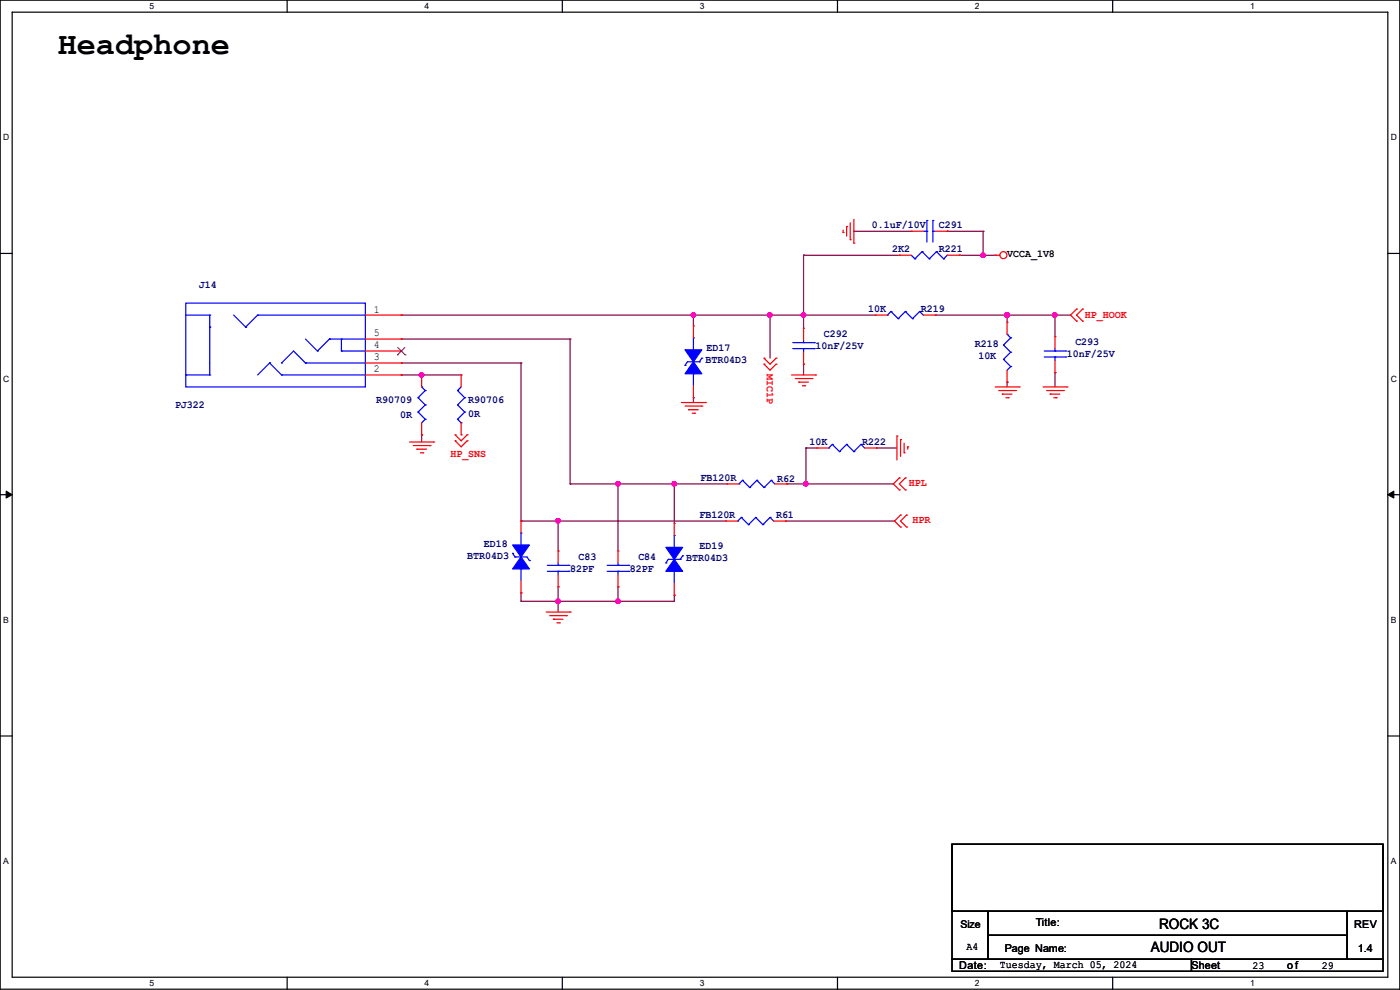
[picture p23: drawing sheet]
<svg xmlns="http://www.w3.org/2000/svg" width="297mm" height="210mm" viewBox="0 0 297 210" stroke-linecap="round" stroke-linejoin="round" font-family="sans-serif">
<defs><g id="words">
<text font-size="6.8" x="12.2" y="11.5">Headphone</text>
<g font-size="3">
<text x="245.9" y="197.1">ROCK 3C</text>
<text x="244.1" y="201.9">AUDIO OUT</text>
</g>
<g font-size="2.3" fill="#000080">
<text x="185" y="48.4">0.1uF/10V</text>
<text x="189.3" y="53.5">2K2</text>
<text x="199.2" y="48.4">C291</text>
<text x="199.2" y="53.5">R221</text>
<text x="42.2" y="61.1">J14</text>
<text x="174.8" y="71.5">C292</text>
<text x="184.2" y="66.2">10K</text>
<text x="195.4" y="66.2">R219</text>
<text x="149.6" y="77.1">BTR04D3</text>
<text x="149.9" y="74.5">ED17</text>
<text x="173" y="74">10nF/25V</text>
<text x="206.8" y="73.5">R218</text>
<text x="207.6" y="76.1">10K</text>
<text x="226.4" y="75.8">10nF/25V</text>
<text x="228.1" y="73.3">C293</text>
<text x="37.1" y="86.5">PJ322</text>
<text x="79.8" y="85.5">R90709</text>
<text x="84.9" y="88.8">0R</text>
<text x="99.4" y="85.5">R90706</text>
<text x="99.4" y="88.5">0R</text>
<text x="171.7" y="94.4">10K</text>
<text x="182.9" y="94.4">R222</text>
<text x="148.6" y="102">FB120R</text>
<text x="164.9" y="102.2">R62</text>
<text x="148.4" y="109.9">FB120R</text>
<text x="164.6" y="109.9">R61</text>
<text x="99.1" y="118.5">BTR04D3</text>
<text x="102.7" y="115.9">ED18</text>
<text x="122.7" y="118.7">C83</text>
<text x="135.4" y="118.7">C84</text>
<text x="145.6" y="119">BTR04D3</text>
<text x="148.4" y="116.5">ED19</text>
<text x="120.9" y="121.3">82PF</text>
<text x="133.6" y="121.3">82PF</text>
</g>
<g font-size="2.3">
<text x="213.7" y="54.5">VCCA_1V8</text>
<text x="79.3" y="66.3">1</text>
<text x="79.3" y="71.4">5</text>
<text x="79.3" y="73.9">4</text>
<text x="79.3" y="76.5">3</text>
<text x="79.3" y="79">2</text>
<text x="219.8" y="196.4">Title:</text>
<text x="287.3" y="196.9">REV</text>
<text x="205" y="201.5">A4</text>
<text x="213.1" y="202">Page Name:</text>
<text x="288.1" y="202">1.4</text>
<text x="203.5" y="205.6">Date:</text>
<text x="212.1" y="205.4">Tuesday, March 05, 2024</text>
<text x="252.8" y="205.6">Sheet</text>
<text x="265.7" y="205.6">23</text>
<text x="273.1" y="205.6">of</text>
<text x="280.5" y="205.6">29</text>
</g>
<g font-size="2.3" fill="#f00">
<text x="230.2" y="67.4">HP_HOOK</text>
<text x="162.7" y="79.3" transform="rotate(90 162.7 79.3)">MIC1P</text>
<text x="95.5" y="96.9">HP_SNS</text>
<text x="192.8" y="103">HPL</text>
<text x="193.6" y="110.9">HPR</text>
</g>
<text font-size="2.2" x="203.8" y="196.9">Size</text>
<g font-size="1.8">
<text x="31.7" y="1.9">5</text>
<text x="90.1" y="1.9">4</text>
<text x="148.5" y="1.9">3</text>
<text x="206.8" y="1.9">2</text>
<text x="265.2" y="1.9">1</text>
<text x=".7" y="29.8">D</text>
<text x="295.1" y="29.8">D</text>
<text x=".7" y="80.9">C</text>
<text x="295.1" y="80.9">C</text>
<text x=".7" y="132.1">B</text>
<text x="295.1" y="132.1">B</text>
<text x=".7" y="183.3">A</text>
<text x="295.1" y="183.3">A</text>
<text x="31.7" y="209.2">5</text>
<text x="90.1" y="209.2">4</text>
<text x="148.5" y="209.2">3</text>
<text x="206.8" y="209.2">2</text>
<text x="265.2" y="209.2">1</text>
</g>
</g></defs>
<path d="M0 0h297v209.8h-297zM2.6 2.6h291.8v204.7h-291.8z" fill="none" stroke="#000" stroke-width=".25"/>
<g fill="#fff">
<path d="M31.7 .3h1v2h-1z"/>
<path d="M31.7 207.6h1v1.9h-1z"/>
</g>
<path d="M60.9 0v2.6M60.9 207.3v2.5" fill="none" stroke="#000" stroke-width=".25"/>
<g fill="#fff">
<path d="M90.1 .3h1v2h-1z"/>
<path d="M90.1 207.6h1v1.9h-1z"/>
</g>
<path d="M119.3 0v2.6M119.3 207.3v2.5" fill="none" stroke="#000" stroke-width=".25"/>
<g fill="#fff">
<path d="M148.5 .3h.9v2h-.9z"/>
<path d="M148.5 207.6h.9v1.9h-.9z"/>
</g>
<path d="M177.7 0v2.6M177.7 207.3v2.5" fill="none" stroke="#000" stroke-width=".25"/>
<g fill="#fff">
<path d="M206.8 .3h1v2h-1z"/>
<path d="M206.8 207.6h1v1.9h-1z"/>
</g>
<path d="M236.1 0v2.6M236.1 207.3v2.5" fill="none" stroke="#000" stroke-width=".25"/>
<g fill="#fff">
<path d="M265.2 .3h1v2h-1z"/>
<path d="M265.2 207.6h1v1.9h-1z"/>
<path d="M.7 28.2h1.2v1.9h-1.2z"/>
<path d="M295.1 28.2h1.2v1.9h-1.2z"/>
<path d="M.7 79.3h1.2v2h-1.2z"/>
<path d="M295.1 79.3h1.2v2h-1.2z"/>
</g>
<path d="M0 53.8h2.6M294.4 53.8h2.6" fill="none" stroke="#000" stroke-width=".25"/>
<g fill="#fff">
<path d="M.7 130.5h1.2v2h-1.2z"/>
<path d="M295.1 130.5h1.1v2h-1.1z"/>
</g>
<path d="M0 104.9h2.6M294.4 104.9h2.6" fill="none" stroke="#000" stroke-width=".25"/>
<path d="M1.3 104.2l1.3 .7-1.3 .8zM294.4 104.9l1.3-.7v1.5z" fill="#000" stroke="#000" stroke-width=".21"/>
<g fill="#fff">
<path d="M.7 181.7h1.2v2h-1.2z"/>
<path d="M295.1 181.7h1.1v2h-1.1z"/>
</g>
<path d="M0 156.1h2.6M294.4 156.1h2.6M202 179.1h91.4v14.2h-91.4zM202 193.3h7.6v10.2h-7.6zM209.6 193.3h76.2v5.1h-76.2zM209.6 198.4h76.2v5.1h-76.2zM285.8 193.3h7.6v10.2h-7.6zM202 203.5h50.8v2.5h-50.8zM252.8 203.5h40.6v2.5h-40.6z" fill="none" stroke="#000" stroke-width=".25"/>
<g fill="none" stroke="#800040" stroke-width=".25">
<path d="M170.5 54.1h.1M170.5 54.1h20.3M170.5 54.1v15.5M181.1 49.1h.1M181.1 49.1h12.2M201 49.1h.1M201 49.1h7.6M203.5 54.1h.1M203.5 54.1h7.6M208.6 54.1h.1M208.6 49.1h.1M208.6 49.1v5"/>
<path d="M85.1 71.9h.1M85.1 77h.1M85.1 66.8h.1M85.1 79.5h.1M85.1 66.8h100.6M85.1 71.9h35.8M85.1 77h25.4M85.1 79.5h12.7M89.5 79.5h.1M110.5 77h.1M110.5 77v33.5M120.9 71.9h.1"/>
<path d="M120.9 71.9v30.8M147.1 66.8h.1M147.1 66.8v2.3M163.4 66.8h.1M163.4 66.8v9.2M170.5 66.8h.1M170.5 77.3h.1M170.5 77.3v2.2M198.4 66.8h.1M198.4 66.8h28.7M213.7 66.8h.1M213.7 66.8v1.6"/>
<path d="M223.8 66.8h.1M223.8 79h.1M223.8 66.8v4.6M223.8 79v3.1M89.5 92.2h.1M89.5 92.2v1.6M147.1 84.4h.1M147.1 84.4v1M171 95h.1M171 95h2.3M171 95v7.7M186 95h.1"/>
<path d="M186 95h4.3M213.7 81.1h.1M213.7 81.1v1M110.5 110.5h.1M110.5 110.5h43.5M118.4 110.5h.1M118.4 110.5v6.4M120.9 102.7h.1M120.9 102.7h33.3M131.1 102.7h.1M131.1 102.7v14.2M143 102.7h.1"/>
<path d="M143 102.7v8.3M166.7 110.5h.1M166.7 110.5h23.1M166.9 102.7h.1M166.9 102.7h22.6M171 102.7h.1M110.5 127.6h.1M110.5 125.8h.1M110.5 125.8v1.8M118.4 127.6h.1M118.4 124.5h.1M118.4 124.5v5.3"/>
<path d="M131.1 124.5h.1M131.1 127.6h.1M131.1 124.5v3.1M143 126.3h.1M143 126.3v1.3h-32.5"/>
</g>
<g fill="#f0f" stroke="#f0f" stroke-width=".25">
<circle cx="118.4" cy="127.5" r=".49"/>
<circle cx="163.3" cy="66.8" r=".49"/>
<circle cx="147.1" cy="66.8" r=".49"/>
<circle cx="208.6" cy="54.1" r=".49"/>
<circle cx="213.6" cy="66.8" r=".49"/>
<circle cx="170.5" cy="66.8" r=".49"/>
<circle cx="171" cy="102.6" r=".49"/>
<circle cx="223.8" cy="66.8" r=".49"/>
<circle cx="143" cy="102.6" r=".49"/>
<circle cx="89.4" cy="79.5" r=".49"/>
<circle cx="131.1" cy="102.6" r=".49"/>
<circle cx="118.4" cy="110.5" r=".49"/>
<circle cx="131.1" cy="127.5" r=".49"/>
</g>
<g fill="none" stroke="#f00" stroke-width=".25">
<path d="M178.9 49.3h.1M178.9 48.8v.5M179.6 48h.1M179.6 48v2.1M180.4 50.8h.1M180.4 47.3v3.5M181.1 51.6h.1M181.1 46.5v5.1M190.8 54.1h.1M190.8 54.1h2.5M193.3 49.1h.1M193.3 49.1h2.6"/>
<path d="M198.4 49.1h2.6M201 49.1h.1M201 54.1h2.5M203.5 54.1h.1M211.1 54.1h.1M211.1 54.1h1M77.5 79.5h7.6M77.5 66.8h7.6M77.5 71.9h7.6M77.5 74.5h7.6M77.5 77h7.6M85.1 66.8h.1"/>
<path d="M85.1 71.9h.1M85.1 74.5h.1M85.1 77h.1M85.1 79.5h.1M89.5 79.5h.1M89.5 79.5v2.6M97.8 79.5h.1M97.8 79.5v2.6M147.1 69.1h.1M147.1 69.1v2.6M162.1 77.3h.1M162.1 76h.1"/>
<path d="M162.1 77.3l1.3 1.2 1.2-1.2M162.1 76l1.3 1.3 1.2-1.3M164.6 77.3h.1M164.6 76h.1M167.9 79.5h5.1M170.5 69.6h.1M170.5 77.3h.1M170.5 69.6v2.6M170.5 74.7v2.6M173 79.5h.1M185.7 66.8h.1M185.7 66.8h2.6"/>
<path d="M195.9 66.8h2.5M198.4 66.8h.1M213.7 68.4h.1M213.7 68.4v2.5M213.7 78.5v2.6M223.8 71.4h.1M223.8 79h.1M223.8 71.4v2.6M223.8 76.5v2.5M228.4 65.6h.1M228.4 68.1h.1M228.4 65.6l-1.3 1.2 1.3 1.3"/>
<path d="M229.7 68.1h.1M229.7 65.6h.1M229.7 65.6l-1.3 1.2 1.3 1.3M86.9 93.8h5.1M87.7 94.5h3.5M88.4 95.3h.1M88.4 95.3h2.1M89.2 96.1h.5M89.5 92.2h.1M89.5 89.7v2.5M89.7 96.1h.1M91.2 94.5h.1"/>
<path d="M92 93.8h.1M96.6 93.5h.1M96.6 92.2h.1M96.6 93.5l1.2 1.3 1.3-1.3M96.6 92.2l1.2 1.3 1.3-1.3M97.8 92.2h.1M97.8 89.7v2.5M99.1 93.5h.1M99.1 92.2h.1M144.6 85.4h5M145.3 86.1h3.6M146.1 86.9h.1"/>
<path d="M146.1 86.9h2M146.9 87.7h.5M147.1 84.4h.1M147.1 81.8v2.6M147.4 87.7h.1M148.9 86.1h.1M149.6 85.4h.1M168.7 80.3h3.6M169.5 81.1h.1M169.5 81.1h2M170.2 81.8h.5M170.7 81.8h.1"/>
<path d="M172.3 80.3h.1M173.3 95h.1M173.3 95h2.5M183.4 95h2.6M186 95h.1M190.3 92.5h.1M190.3 92.5v5.1M191.1 93.3h.1M191.1 93.3v3.5M191.8 96.1h.1M191.8 94v2.1M192.6 94.8h.1"/>
<path d="M192.6 94.8v.5M211.1 82.1h5.1M211.9 82.8h3.5M212.6 83.6h.1M212.6 83.6h2.1M213.4 84.4h.5M213.7 81.1h.1M213.9 84.4h.1M215.4 82.8h.1M216.2 82.1h.1M221.3 82.1h5.1M222 82.8h3.6"/>
<path d="M222.8 83.6h.1M222.8 83.6h2M223.6 84.4h.5M224.1 84.4h.1M225.6 82.8h.1M226.4 82.1h.1M110.5 110.5h.1M110.5 110.5v2.6M118.4 116.9h.1M118.4 116.9v2.5M131.1 116.9h.1M131.1 116.9v2.5"/>
<path d="M143 111h.1M143 111v2.6M154 110.5h.1M154 110.5h2.5M154.2 102.7h.1M154.2 102.7h2.6M164.1 110.5h2.6M164.4 102.7h2.5M166.7 110.5h.1M166.9 102.7h.1M190.8 103.9h.1M190.8 101.4h.1"/>
<path d="M190.8 101.4l-1.3 1.3 1.3 1.2M191.1 111.8h.1M191.1 109.3h.1M191.1 109.3l-1.3 1.2 1.3 1.3M192.1 101.4h.1M192.1 103.9h.1M192.1 101.4l-1.3 1.3 1.3 1.2M192.3 109.3h.1M192.3 111.8h.1M192.3 109.3l-1.2 1.2 1.2 1.3M110.5 125.8h.1M110.5 123.2v2.6"/>
<path d="M115.9 129.8h5M116.6 130.6h3.6M117.4 131.4h.1M117.4 131.4h2M118.2 132.1h.5M118.4 124.5h.1M118.4 122v2.5M118.7 132.1h.1M120.2 130.6h.1M120.9 129.8h.1M131.1 124.5h.1M131.1 122v2.5"/>
<path d="M143 126.3h.1M143 123.7v2.6"/>
<circle cx="212.9" cy="54.1" r=".74"/>
</g>
<g fill="none" stroke="#00f" stroke-width=".25">
<path d="M193.3 54.1l.8 .8M194.1 54.9h.1M195.6 53.4h.1M195.6 53.4l-1.5 1.5M195.6 53.4l1.5 1.5M195.9 49.1h.7M196.6 46.8h.1M196.6 49.1h.1M196.6 46.8v4.6M197.1 54.9h.1M197.9 49.1h.1M197.9 46.8h.1"/>
<path d="M197.9 49.1h.5M197.9 46.8v4.6M198.7 53.4h.1M198.7 53.4l-1.6 1.5M198.7 53.4l1.5 1.5M200.2 54.9h.1M201 54.1h.1M201 54.1l-.8 .8M39.4 64.3h38.1v17.8h-38.1zM39.4 79.5h.1M39.4 66.8h5.1M39.4 79.5h5.1"/>
<path d="M44.5 66.8h.1M44.5 69.4h.1M44.5 79.5h.1M44.5 66.8v12.7M49.6 66.8l2.5 2.6M52.1 69.4h.1M54.7 66.8h.1M54.7 66.8l-2.6 2.6M54.7 66.8h22.8M57.2 77h.1M57.2 77l-2.5 2.5M57.2 77l2.5 2.5"/>
<path d="M59.7 77h.1M59.7 79.5h.1M59.7 77l2.6-2.5 2.5 2.5M59.7 79.5h17.8M64.8 77h.1M64.8 71.9l2.6 2.6M64.8 77h12.7M67.4 74.5h.1M69.9 71.9h.1M69.9 71.9l-2.5 2.6M69.9 71.9h7.6M72.4 74.5h.1"/>
<path d="M72.4 71.9h.1M72.4 74.5h5.1M72.4 71.9v2.6M145.3 77.5h.1M147.1 79.3h.1M147.1 71.7h.1M147.1 71.7v2.5M147.1 79.3v2.5M148.4 76.8h.1M148.4 76.8h-2.6l-.5 .7M148.9 76h.1M148.9 76l-.5 .8"/>
<path d="M168.2 74h4.6M168.2 72.7h4.6M170.5 72.7h.1M170.5 74h.1M170.5 72.2v.5M170.5 74v.7M172.8 74h.1M172.8 72.7h.1M188.3 66.8h.1M189 66.1h.1M189 66.1l1.5 1.5M189 66.1l-.7 .7"/>
<path d="M190.5 67.6h.1M192.1 66.1h.1M192.1 66.1l1.5 1.5M192.1 66.1l-1.6 1.5M193.6 67.6h.1M195.1 66.1h.1M195.1 66.1l.8 .7M195.1 66.1l-1.5 1.5M212.9 76.2h.1M212.9 73.2h.1M212.9 76.2l1.5 1.6M212.9 73.2l1.5 1.5"/>
<path d="M213.7 70.9h.1M213.7 70.9l.7 .8M214.4 77.8h.1M214.4 74.7h.1M214.4 71.7h.1M214.4 77.8l-.7 .7M214.4 74.7l-1.5 1.5M214.4 71.7l-1.5 1.5M221.5 74.5h4.6M221.5 75.7h4.6M223.8 74.5h.1M223.8 75.7h.1"/>
<path d="M223.8 74v.5M223.8 75.7v.8M226.1 75.7h.1M226.1 74.5h.1M88.7 87.4h.1M88.7 84.4h.1M88.7 87.4l1.5 1.5M88.7 84.4l1.5 1.5M89.5 82.1h.1M89.5 82.1l.7 .7M90.2 88.9h.1M90.2 85.9h.1"/>
<path d="M90.2 82.8h.1M90.2 88.9l-.7 .8M90.2 85.9l-1.5 1.5M90.2 82.8l-1.5 1.6M97.1 82.8h.1M97.1 85.9h.1M97.1 88.9h.1M97.1 82.8l1.5 1.6M97.1 85.9l1.5 1.5M97.1 88.9l.7 .8M97.8 89.7h.1M97.8 82.1l-.7 .7"/>
<path d="M98.6 84.4h.1M98.6 87.4h.1M98.6 84.4l-1.5 1.5M98.6 87.4l-1.5 1.5M175.8 95h.1M176.6 94.3h.1M176.6 94.3l1.5 1.5M176.6 94.3l-.8 .7M178.1 95.8h.1M179.6 94.3h.1M179.6 94.3l1.5 1.5M179.6 94.3l-1.5 1.5"/>
<path d="M181.1 95.8h.1M182.7 94.3h.1M182.7 94.3l.7 .7M182.7 94.3l-1.6 1.5M108.8 117.4h.1M108.8 117.4l.5 .8M109.3 118.2h.1M109.3 118.2h2.5l.5 .7M110.5 113.1h.1M110.5 113.1v2.5M112.3 118.9h.1M116.1 119.9h4.6"/>
<path d="M118.4 119.9h.1M118.4 119.4v.5M120.7 119.9h.1M128.8 119.9h4.6M131.1 119.9h.1M131.1 119.4v.5M133.4 119.9h.1M141.3 119.4h.1M143 113.6h.1M143 113.6v2.5M144.3 118.7h.1M144.3 118.7h-2.5l-.5 .7"/>
<path d="M144.8 117.9h.1M144.8 117.9l-.5 .8M156.5 110.5h.1M156.8 102.7h.1M157.3 109.8h.1M157.3 109.8l1.5 1.5M157.3 109.8l-.8 .7M157.5 101.9h.1M157.5 101.9l1.5 1.5M157.5 101.9l-.7 .8M158.8 111.3h.1M159 103.4h.1"/>
<path d="M160.3 109.8h.1M160.3 109.8l1.5 1.5M160.3 109.8l-1.5 1.5M160.6 101.9h.1M160.6 101.9l1.5 1.5M160.6 101.9l-1.6 1.5M161.8 111.3h.1M162.1 103.4h.1M163.4 109.8h.1M163.4 109.8l.7 .7M163.4 109.8l-1.6 1.5M163.6 101.9h.1"/>
<path d="M163.6 101.9l.8 .8M163.6 101.9l-1.5 1.5M110.5 120.7h.1M110.5 120.7v2.5M116.1 121.2h4.6M118.4 121.2h.1M118.4 121.2v.8M120.7 121.2h.1M128.8 121.2h4.6M131.1 121.2h.1M131.1 121.2v.8M133.4 121.2h.1"/>
<path d="M143 121.2h.1M143 121.2v2.5"/>
</g>
<g fill="#00f" stroke="#00f" stroke-width=".25">
<path d="M143 118.7l1.8 2.5h-3.5z" fill-rule="evenodd"/>
<path d="M141.3 116.1h3.5l-1.8 2.6z" fill-rule="evenodd"/>
<path d="M110.5 118.2l1.8 2.5h-3.5z" fill-rule="evenodd"/>
<path d="M108.8 115.6h3.5l-1.8 2.6z" fill-rule="evenodd"/>
<path d="M147.1 76.8l1.8 2.5h-3.6z" fill-rule="evenodd"/>
<path d="M145.3 74.2h3.6l-1.8 2.6z" fill-rule="evenodd"/>
</g>
<path d="M84.3 75.3h.1M84.4 73.7l1.5 1.6M85.9 73.7l-1.6 1.6M85.9 75.3h.1" fill="none" stroke="#804000" stroke-width=".21"/>
<use href="#words"/>
</svg>
